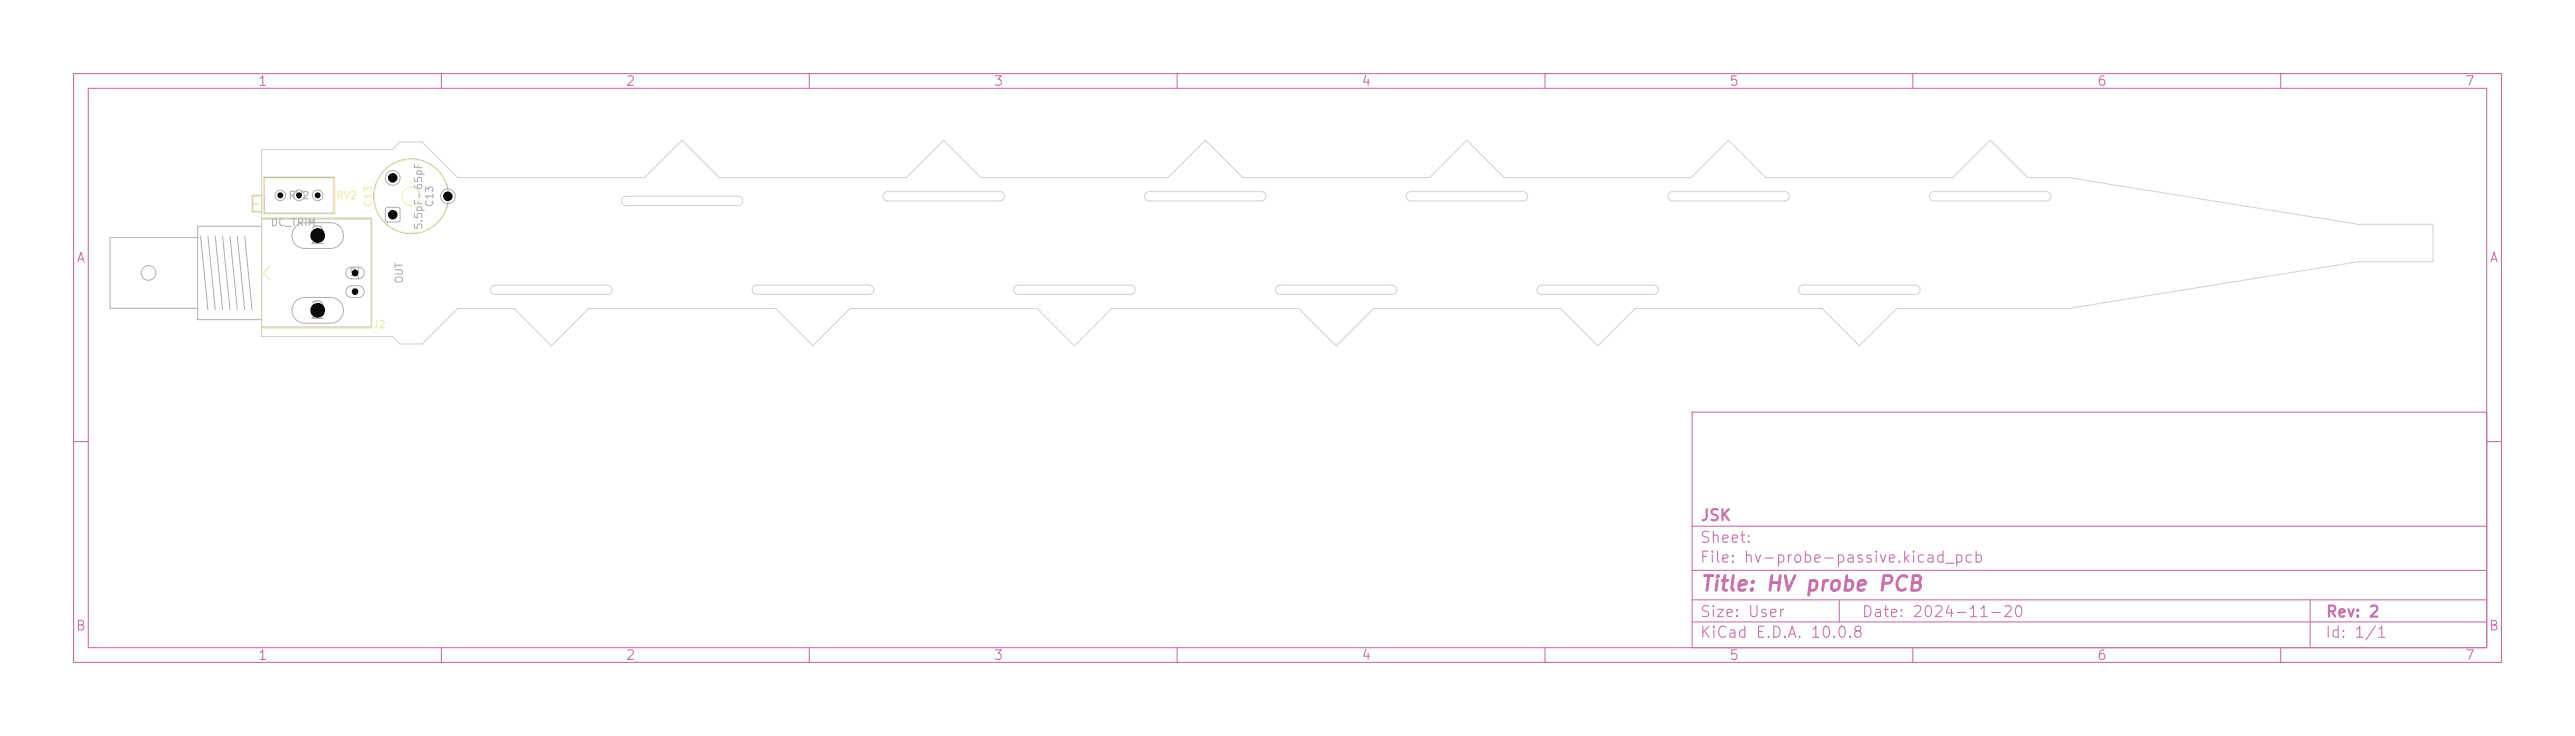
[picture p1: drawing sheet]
<svg xmlns="http://www.w3.org/2000/svg" width="350mm" height="100mm" viewBox="0 0 350 100" stroke-linecap="round" stroke-linejoin="round" font-family="sans-serif">
<defs><g id="words">
<g font-size="2.3" fill="#afafaf">
<text x="41.8" y="33.8">2</text>
<text x="41.8" y="43.9">2</text>
</g>
<text font-size="2" fill="#c872ab" x="231" y="80.8">Title: HV probe PCB</text>
<g font-size="1.5" fill="#c872ab">
<text x="231" y="71.1">JSK</text>
<text x="230.9" y="76.8">File: hv-probe-passive.kicad_pcb</text>
<text x="230.9" y="74.1">Sheet:</text>
<text x="230.9" y="87">KiCad E.D.A. 10.0.8</text>
<text x="230.9" y="84.2">Size: User</text>
<text x="252.9" y="84.2">Date: 2024-11-20</text>
<text x="315.9" y="87">Id: 1/1</text>
<text x="316" y="84.2">Rev: 2</text>
</g>
<g font-size="1.3" fill="#c872ab">
<text x="35" y="12">1</text>
<text x="85" y="12">2</text>
<text x="135" y="12">3</text>
<text x="185" y="12">4</text>
<text x="235" y="12">5</text>
<text x="285" y="12">6</text>
<text x="335" y="12">7</text>
<text x="10.3" y="36">A</text>
<text x="338.3" y="36">A</text>
<text x="10.2" y="86">B</text>
<text x="35" y="90">1</text>
<text x="85" y="90">2</text>
<text x="135" y="90">3</text>
<text x="185" y="90">4</text>
<text x="235" y="90">5</text>
<text x="285" y="90">6</text>
<text x="335" y="90">7</text>
<text x="338.2" y="86">B</text>
</g>
<g font-size="1" fill="#afafaf">
<text x="39.1" y="27.3">RV2</text>
<text x="59.1" y="28.2" transform="rotate(-90 59.1 28.2)">C13</text>
<text x="36.7" y="31">DC_TRIM</text>
<text x="57.6" y="31.3" transform="rotate(-90 57.6 31.3)">5.5pF-65pF</text>
<text x="49" y="38" transform="rotate(-90 49 38)">J2</text>
<text x="55" y="38.6" transform="rotate(-90 55 38.6)">OUT</text>
</g>
<g font-size="1" fill="#f2eda1">
<text x="45.6" y="27.3">RV2</text>
<text x="50.8" y="28.2" transform="rotate(-90 50.8 28.2)">C13</text>
<text x="50.6" y="44.8">J2</text>
</g>
<g font-size=".8" fill="#afafaf">
<text x="47.8" y="37.7">1</text>
<text x="47.8" y="40.3">2</text>
</g>
<g font-size=".7" fill="#afafaf">
<text x="53" y="29.7">1</text>
<text x="53" y="24.7">1</text>
<text x="60.5" y="27.2">2</text>
</g>
<g font-size=".5" fill="#afafaf">
<text x="37.8" y="26.9">3</text>
<text x="40.4" y="26.9">2</text>
<text x="42.9" y="26.9">1</text>
</g>
</g></defs>
<g fill="none" stroke="#c872ab" stroke-width=".15">
<path d="M10 10h330v80h-330zM12 12h326v76h-326zM60 10v2M110 10v2M160 10v2M210 10v2M260 10v2M310 10v2M230 56h108v32h-108zM10 60h2M230 77.5h108M230 71.5h108"/>
<path d="M338 60h2M60 88v2M110 88v2M160 88v2M210 88v2M230 84.5h108M230 81.5h108M250 81.5v3M260 88v2M310 88v2M314 81.5v6.5"/>
</g>
<g fill="none" stroke="#afafaf" stroke-width=".14">
<path d="M26.9 32.3h-11.9v9.6h11.9M27.3 32.1l1 10M28.3 32.1l1 10M29.3 32.1l1 10M30.3 32.1l1 10M31.3 32.1l1 10M32.3 32.1l1 10M33.3 32.1l1 10M34.4 27.7h.7M34.4 26.6h1.5v2.2h-1.5zM35.6 30.7h-8.7v12.7h8.7M35.6 29.7h14.9v14.7h-14.9z"/>
<path d="M35.9 24.1h9.5v4.9h-9.5zM40.2 30.8a1.75 1.75 0 0 1 1.2-.5h3.5a1.75 1.75 0 0 1 1.8 1.7 1.75 1.75 0 0 1-1.8 1.8h-3.5a1.75 1.75 0 0 1-1.6-1.1 1.75 1.75 0 0 1 .4-1.9zM47.2 36.5l.5-.2h1a.8 .8 0 0 1 .8 .8 .8 .8 0 0 1-.8 .8h-.9a.8 .8 0 0 1-.7-.5 .8 .8 0 0 1 .1-.9zM47.2 39.1l.5-.3h1a.8 .8 0 0 1 .8 .8 .8 .8 0 0 1-.8 .8h-.9a.8 .8 0 0 1-.7-.5 .8 .8 0 0 1 .1-.8zM52.4 28.3l.3-.1h1.5l.2 .3-.1 1.5-.2 .2-1.6-.1-.1-.2zM40.2 40.9a1.75 1.75 0 0 1 1.2-.5h3.5a1.75 1.75 0 0 1 1.8 1.8 1.75 1.75 0 0 1-1.8 1.7h-3.5a1.75 1.75 0 0 1-1.6-1.1 1.75 1.75 0 0 1 .4-1.9z"/>
<circle cx="20.2" cy="37.1" r="1"/>
<circle cx="38.1" cy="26.5" r=".72"/>
<circle cx="40.6" cy="26.5" r=".72"/>
<circle cx="43.2" cy="26.5" r=".72"/>
<circle cx="53.4" cy="24.2" r="1"/>
<circle cx="55.9" cy="26.7" r="5.1"/>
<circle cx="60.9" cy="26.7" r="1"/>
</g>
<g fill="none" stroke="#f2eda1" stroke-width=".14">
<path d="M34.2 27.7h.8M35.6 29.6h15v15h-15zM35.8 26.5h-1.6v2.4h1.6M35.8 24h9.7v5.1h-9.7zM36.8 36.1l-1 1 1 1M60.6 25a5 5 0 0 0-7.7-2.3 5 5 0 0 0 0 8 5 5 0 0 0 7.7-2.3"/>
<circle cx="55.9" cy="26.7" r="1.25"/>
</g>
<g fill="none" stroke="#d0d2cd" stroke-width=".14">
<path d="M35.6 20.3h17.8l.9-1h3.1l4.8 4.8h25.4l5.1-5 5.1 5h25.4l5.1-5 5 5h25.4l5.1-5 5.1 5h25.4l5.1-5 5.1 5h25.4l5-5 5.1 5h25.4l5.1-5 5.1 5h5.6l39.3 6.4h10.2v5.1h-10.2l-39.3 6.3h-23.4l-5.1 5.1-5.1-5.1h-25.4l-5 5.1-5.1-5.1h-25.4l-5.1 5.1-5.1-5.1h-25.4l-5.1 5.1-5-5.1h-25.4l-5.1 5.1-5.1-5.1h-25.4l-5.1 5.1-5.1-5.1h-7.6l-4.8 4.8h-3l-1.1-1h-17.7zM66.9 38.9l.4-.2h15.2a.63 .63 0 0 1 .7 .7 .63 .63 0 0 1-.7 .6h-15.2a.64 .64 0 0 1-.6-.4 .64 .64 0 0 1 .2-.7zM84.6 26.9l.5-.2h15.2a.63 .63 0 0 1 .7 .6 .63 .63 0 0 1-.7 .6h-15.2a.64 .64 0 0 1-.6-.4 .64 .64 0 0 1 .1-.6zM102.4 38.9l.5-.2h15.2a.63 .63 0 0 1 .6 .7 .63 .63 0 0 1-.6 .6h-15.2a.64 .64 0 0 1-.6-.4 .64 .64 0 0 1 .1-.7zM120.2 26.2l.4-.2h15.3a.63 .63 0 0 1 .6 .7 .63 .63 0 0 1-.6 .6h-15.3a.64 .64 0 0 1-.5-.4 .64 .64 0 0 1 .1-.7zM138 38.9l.4-.2h15.3a.63 .63 0 0 1 .6 .7 .63 .63 0 0 1-.6 .6h-15.3a.64 .64 0 0 1-.6-.4 .64 .64 0 0 1 .2-.7zM155.8 26.2l.4-.2h15.2a.63 .63 0 0 1 .7 .7 .63 .63 0 0 1-.7 .6h-15.2a.64 .64 0 0 1-.6-.4 .64 .64 0 0 1 .2-.7zM173.5 38.9l.5-.2h15.2a.63 .63 0 0 1 .7 .7 .63 .63 0 0 1-.7 .6h-15.2a.63 .63 0 0 1-.6-.4 .63 .63 0 0 1 .1-.7zM191.3 26.2l.5-.2h15.2a.63 .63 0 0 1 .6 .7 .63 .63 0 0 1-.6 .6h-15.2a.63 .63 0 0 1-.6-.4 .63 .63 0 0 1 .1-.7zM209.1 38.9l.4-.2h15.3a.63 .63 0 0 1 .6 .7 .63 .63 0 0 1-.6 .6h-15.3a.63 .63 0 0 1-.5-.4 .63 .63 0 0 1 .1-.7zM226.9 26.2l.4-.2h15.3a.63 .63 0 0 1 .6 .7 .63 .63 0 0 1-.6 .6h-15.3a.63 .63 0 0 1-.6-.4 .63 .63 0 0 1 .2-.7zM244.7 38.9l.4-.2h15.2a.63 .63 0 0 1 .7 .7 .63 .63 0 0 1-.7 .6h-15.2a.63 .63 0 0 1-.6-.4 .63 .63 0 0 1 .2-.7z"/>
<path d="M262.4 26.2l.5-.2h15.2a.63 .63 0 0 1 .7 .7 .63 .63 0 0 1-.7 .6h-15.2a.63 .63 0 0 1-.6-.4 .63 .63 0 0 1 .1-.7z"/>
</g>
<g fill="#000">
<circle cx="38.1" cy="26.5" r=".4"/>
<circle cx="40.6" cy="26.5" r=".4"/>
<circle cx="43.2" cy="32" r="1"/>
<circle cx="43.2" cy="26.5" r=".4"/>
<circle cx="48.3" cy="39.6" r=".45"/>
<circle cx="48.3" cy="37.1" r=".45"/>
<circle cx="53.4" cy="24.2" r=".65"/>
<circle cx="53.4" cy="29.2" r=".65"/>
<circle cx="60.9" cy="26.7" r=".65"/>
<circle cx="43.2" cy="42.2" r="1"/>
</g>
<use href="#words"/>
</svg>
